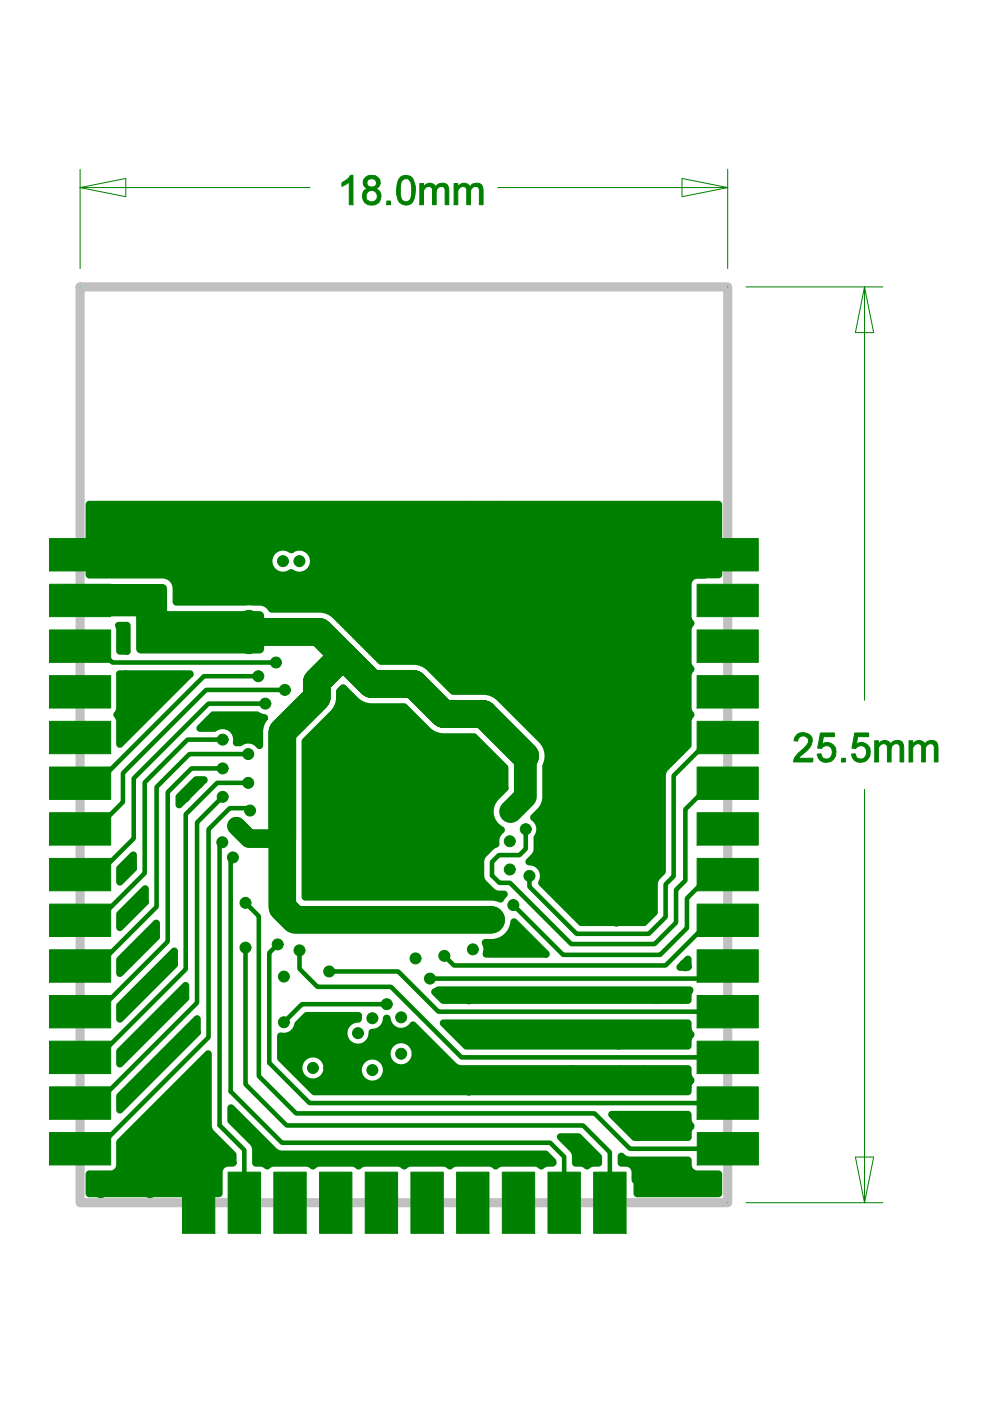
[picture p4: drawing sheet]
<svg xmlns="http://www.w3.org/2000/svg" width="210mm" height="297mm" viewBox="0 0 210 297" stroke-linecap="round" stroke-linejoin="round" font-family="sans-serif">
<defs><g id="words">
<g font-size="13" fill="#008000">
<text x="158.9" y="121.1" transform="rotate(-90 158.9 121.1)">J1x1</text>
<text x="21.6" y="140.4" transform="rotate(-90 21.6 140.4)">J7x1</text>
<text x="158.9" y="140.4" transform="rotate(-90 158.9 140.4)">J9x1</text>
<text x="158.9" y="159.8" transform="rotate(-90 158.9 159.8)">J15x1</text>
<text x="158.9" y="208.2" transform="rotate(-90 158.9 208.2)">J30x1</text>
<text x="158.9" y="237.3" transform="rotate(-90 158.9 237.3)">J36x1</text>
<text x="159" y="247" transform="rotate(-90 159 247)">J38x1</text>
<text x="38.7" y="259.7">J2</text>
<text x="48.4" y="259.7">J5</text>
<text x="67.7" y="259.7">J11</text>
<text x="77.4" y="259.7">J14</text>
<text x="96.8" y="259.7">J20</text>
<text x="116.2" y="259.7">J26</text>
<text x="125.9" y="259.7">J29</text>
</g>
</g></defs>
<path d="M17 60.8h137.3v194.2h-137.3z" fill="none" stroke="#c0c0c0" stroke-width="1.9"/>
<path d="M25.1 142.7v7.4l-.1 .7-.5 .7 .5 .8 .1 .6v4.9a.29 .29 0 0 0 .2 .2 .29 .29 0 0 0 .3 0l14.9-14.9a.29 .29 0 0 0 .1-.3 .29 .29 0 0 0-.3-.2zM28.1 181.1l-3 2.9v3a.29 .29 0 0 0 .2 .3 .29 .29 0 0 0 .3-.1l2.9-3 .1-2.9a.29 .29 0 0 0-.2-.3 .29 .29 0 0 0-.3 .1zM30.6 188.3l-5.5 5.4v2.9a.29 .29 0 0 0 .2 .3 .29 .29 0 0 0 .3-.1l5.4-5.4 .1-2.9a.29 .29 0 0 0-.2-.3 .29 .29 0 0 0-.3 .1zM25.2 203.3l-.1 3.1a.29 .29 0 0 0 .2 .2 .29 .29 0 0 0 .3 0l7.7-7.8 .1-3a.29 .29 0 0 0-.1-.3 .29 .29 0 0 0-.4 0zM36.8 201.5l-11.6 11.5-.1 3.1a.29 .29 0 0 0 .2 .2 .29 .29 0 0 0 .3 0l11.6-11.6v-3a.29 .29 0 0 0-.1-.3 .29 .29 0 0 0-.3 .1zM45 151.4l-2.8 2.8a.29 .29 0 0 0-.1 .3 .29 .29 0 0 0 .3 .2h3a2.78 2.78 0 0 1 3.3-.2 2.78 2.78 0 0 1 1.2 3l.2 .2a1.54 1.54 0 0 0 1.5-.3 2.84 2.84 0 0 1 3.3 .9l.4-.2 .1-3.9 .4-1 .5-1-.1-.3-.9-.2-.8-.4zM72.5 145.6l-.7 .8a6.3 6.3 0 0 1-1.4 4.7l-6 6.1 .1 33.1 .2 .2h39.5l2 .4 1-1.2-.3-.4a2.91 2.91 0 0 1-2.5-.6l-1.6-1.6a2.13 2.13 0 0 1-.6-1.5v-2.8a2.13 2.13 0 0 1 .6-1.6l1.7-1.6 .9-.6a2.95 2.95 0 0 1 1.1-2.9v-.3a4.1 4.1 0 0 1-1.1-6.6l1.9-2v-4.5l-6.6-6.7-6.6-.1-1.8-.3-1.5-1-5-5h-7l-1.2-.2-1.6-.8-3.1-3zM43.9 223.2l-18.7 18.8-.1 5a1.65 1.65 0 0 1-1.6 1.6l-4.7 .1-.2 .2 .1 4.3 .2 .2h27.5l.3-.3v-4.6a1.65 1.65 0 0 1 1.7-1.6h1l.2-.2 .1-2-4.7-4.6a2.13 2.13 0 0 1-.6-1.5v-15.2a.29 .29 0 0 0-.2-.2 .29 .29 0 0 0-.3 0zM37.8 168.8l-.1 1.8a.29 .29 0 0 0 .2 .3 .29 .29 0 0 0 .3-.1l5.3-5.3a.29 .29 0 0 0 0-.3 .29 .29 0 0 0-.2-.1h-1.9zM39.1 208.8l-13.9 13.9-.1 2.9a.29 .29 0 0 0 .2 .2 .29 .29 0 0 0 .3 0l14-14v-2.8a.29 .29 0 0 0-.1-.3 .29 .29 0 0 0-.4 .1zM25.2 232.2l-.1 3.1a.29 .29 0 0 0 .2 .3 .29 .29 0 0 0 .3-.1l16.4-16.4 .1-3.1a.29 .29 0 0 0-.2-.3 .29 .29 0 0 0-.3 .1zM24.9 132.5l.2 1.1 .1 4.6 .2 .1h1.7l.1-.3v-5.5l-.3-.2h-1.7zM18.7 106.8l-.1 15.1 .2 .2 15.7 .1a2.62 2.62 0 0 1 2.6 2.6v2.8l.3 .3h16.1a3.5 3.5 0 0 1 3.6 1l.5 .5h10.1l1.8 .4 1.4 .9 9.8 9.8h7l1.2 .1 1.6 .8 5.5 5.4h6.5l1.7 .4 1.5 1 8.9 8.9a4.7 4.7 0 0 1 .9 5.3v6.5l-.4 1.6a7 7 0 0 1-2.1 2.6l-.1 .3a2.98 2.98 0 0 1 .7 4.2v2.4a3 3 0 0 1-1.6 2.5 .29 .29 0 0 0-.1 .3 .29 .29 0 0 0 .3 .2 2.77 2.77 0 0 1 2.4 4.2l8.6 8.7 13.5-.1 2.3-2.3v-6a3 3 0 0 1 1.6-2.5l.1-20.5a2.13 2.13 0 0 1 .6-1.5l4.9-5v-5.1l.1-.6 .5-.8-.5-.7-.1-.7v-6.8l.1-.7 .5-.8-.5-.7-.1-.7v-6.8l.1-.7 .5-.7-.5-.8-.1-.7v-6.8a1.65 1.65 0 0 1 1.6-1.7l4.5-.1 .3-.1v-15l-.1-.3h-133.6zM58 117.2a2.83 2.83 0 0 1 3.7-.4 2.75 2.75 0 0 1 3.8 .3 2.75 2.75 0 0 1 0 3.7 2.75 2.75 0 0 1-3.8 .3 2.75 2.75 0 0 1-3.6-.2 2.75 2.75 0 0 1-.1-3.7zM102.7 199.7l-.1 .2a3.9 3.9 0 0 1 .3 2.5l.2 .2h12.7a.29 .29 0 0 0 .3-.2 .29 .29 0 0 0-.1-.3l-6.8-6.8a.29 .29 0 0 0-.3-.1 .29 .29 0 0 0-.2 .2 4.6 4.6 0 0 1-4.5 4.2h-1.3zM144 204.9a.29 .29 0 0 0-.1 .3 .29 .29 0 0 0 .3 .2l1.8-.1 .2-.2v-1.7a.29 .29 0 0 0-.2-.3 .29 .29 0 0 0-.3 .1zM92 210.1v.4l2 1.9h51.9l.3-.3v-1.3l.3-.7a.29 .29 0 0 0 0-.3 .29 .29 0 0 0-.2-.2h-53.4zM93.9 216.7l-.1 .4 5.1 5h47l.3-.3a2.35 2.35 0 0 1 .5-2.3l-.2-.6a3 3 0 0 1-.4-2.1l-.2-.2zM59.3 219.4l-.1 .3v4.7l7.4 7.3h79.3l.3-.3a2.35 2.35 0 0 1 .5-2.3l-.2-.5a3 3 0 0 1-.4-2.1l-.2-.2h-48a2.13 2.13 0 0 1-1.5-.6l-8.6-8.6-.3-.1a2.82 2.82 0 0 1-2.7 1.4 2.82 2.82 0 0 1-2.4-1.9l-.1-.6a.35 .35 0 0 0-.3-.3 .35 .35 0 0 0-.3 .3 2.9 2.9 0 0 1-3 2.8 2.77 2.77 0 0 1-2.6 3.1 2.77 2.77 0 0 1-2.9-2.8 2.77 2.77 0 0 1 3-2.8l.1-.9-.3-.3h-11l-2 2a2.97 2.97 0 0 1-3.7 2.4zM63.6 226.4a2.75 2.75 0 0 1 5.5 0 2.75 2.75 0 0 1-5.5 0zM76.2 226.9a2.75 2.75 0 0 1 5.5 0 2.75 2.75 0 0 1-5.5 0zM82.3 223.4a2.75 2.75 0 0 1 5.5 0 2.75 2.75 0 0 1-5.5 0zM48.7 234.7v3l4.6 4.6a2.13 2.13 0 0 1 .6 1.5v2.8l.3 .3a2.35 2.35 0 0 1 2.3 .6l.9-.5 .7-.1h6.8l.7 .1 .7 .5 .8-.5 .6-.1h6.9l.7 .1 .7 .5 .8-.5 .6-.1h6.9l.7 .1 .7 .5 .8-.5 .6-.1h6.9l.6 .1 .8 .5 .8-.5 .6-.1h6.9l.6 .1 .8 .5 .7-.5 .7-.1h6.9l.6 .1 .8 .5 .4-.3a3 3 0 0 1 2.1-.4l.2-.2-.1-.6-1.8-1.6h-55.8a2.13 2.13 0 0 1-1.5-.6l-9.1-9.1zM118.7 240.8l-.1 .4 2.5 2.5a2.96 2.96 0 0 1 .6 2.9l.3 .3a2.35 2.35 0 0 1 2.3 .6l.6-.3a3 3 0 0 1 2.1-.4l.2-.2-.1-1.5-4.3-4.3zM129.6 236.1l-.1 .4 4.9 4.9h11.5l.3-.3a2.36 2.36 0 0 1 .6-2.3l-.3-.5a3 3 0 0 1-.4-2.2l-.2-.1zM131.5 245l-.1 1.6 .3 .3a2.01 2.01 0 0 1 2.6 1.2l.1 2.1 .4 .7v2.2l.1 .2 17.4 .1 .3-.2v-4.3l-.1-.2-4.7-.1a1.65 1.65 0 0 1-1.6-1.6v-1l-.3-.3h-12.3a2.7 2.7 0 0 1-1.8-.8z" fill="#008000" stroke="#008000" stroke-width=".97"/>
<g fill="none" stroke="#008000" stroke-width=".21">
<path d="M17 39.8l9.7-2v3.9zM17 35.9v21.1M17 39.8h48.7M105.5 39.8h48.8M144.6 37.8l9.7 2-9.7 1.9zM154.3 35.9v21.1M17 60.8h.1M154.3 60.8h.1M158.2 60.8h29M183.3 60.8l1.9 9.7h-3.8zM183.3 60.8v87.7M20.2 107.9h.1"/>
<path d="M21.4 109h.1M21.4 106.7h.1M22.6 107.9h.1M25.8 112.7h.1M26.5 119.5h.1M26.9 113.9h.1M26.9 111.5h.1M27.6 118.3h.1M28.1 112.7h.1M28.8 119.5h.1M29.7 108.1h.1M30.9 109.3h.1"/>
<path d="M30.9 107h.1M32.1 108.1h.1M32.3 112.8h.1M33.5 114h.1M33.5 111.7h.1M34.2 118.5h.1M34.7 112.8h.1M35.4 119.7h.1M35.4 117.3h.1M36.6 118.5h.1M38.9 107.9h.1M39 113h.1"/>
<path d="M40 109h.1M40 106.7h.1M40.2 114.2h.1M40.2 111.9h.1M41.2 107.9h.1M41.3 118.6h.1M41.3 113h.1M42.5 119.8h.1M42.5 117.5h.1M43.6 118.6h.1M45.2 118.6h.1M45.8 113.4h.1"/>
<path d="M46.4 119.8h.1M46.4 117.4h.1M47 114.5h.1M47 112.2h.1M47 108.1h.1M47.6 118.6h.1M48.1 113.4h.1M48.2 109.3h.1M48.2 107h.1M49.4 108.1h.1M51.2 118.4h.1M52.4 119.5h.1"/>
<path d="M52.4 117.2h.1M53.5 118.4h.1M54.7 113.4h.1M55.8 114.6h.1M55.8 112.3h.1M57 113.4h.1M57.1 107.9h.1M58.3 109.1h.1M58.3 106.8h.1M59.4 107.9h.1M63 112.5h.1M63.6 107.8h.1"/>
<path d="M64.1 113.7h.1M64.1 111.4h.1M64.8 109h.1M64.8 106.7h.1M65.3 112.5h.1M65.9 107.8h.1M68.4 118.8h.1M69.6 120h.1M69.6 117.6h.1M70.7 112.4h.1M70.7 118.8h.1M71.8 113.6h.1"/>
<path d="M71.8 111.3h.1M73 112.4h.1M73.6 107.8h.1M74.3 119h.1M74.8 109h.1M74.8 106.7h.1M75.9 107.8h.1M77.9 118.5h.1M79 119.6h.1M79 117.3h.1M79.4 113.5h.1M80.2 118.5h.1"/>
<path d="M80.6 114.7h.1M80.6 112.4h.1M81.7 113.5h.1M81.8 107.9h.1M82.9 109.1h.1M82.9 106.8h.1M83.4 118.5h.1M84.1 107.9h.1M84.6 119.7h.1M84.6 117.4h.1M85.7 118.5h.1M86.5 113.6h.1"/>
<path d="M87.7 114.8h.1M87.7 112.5h.1M88.7 119.1h.1M88.8 113.6h.1M89.8 117.9h.1M90 107.9h.1M91 119.1h.1M91.2 109.1h.1M91.2 106.8h.1M92.4 107.9h.1M97.4 115.8h.1M97.9 107.5h.1"/>
<path d="M98.6 117h.1M98.6 114.6h.1M99.1 108.6h.1M99.1 106.3h.1M99.8 115.8h.1M100.3 107.5h.1M105.4 107.5h.1M105.5 115.7h.1M105.8 119.8h.1M106.5 108.6h.1M106.5 106.3h.1M106.6 116.8h.1"/>
<path d="M106.6 114.5h.1M107 118.6h.1M107.7 107.5h.1M107.8 115.7h.1M108.1 119.8h.1M110.5 115.9h.1M111.6 117.1h.1M111.6 114.7h.1M112.3 120h.1M112.8 115.9h.1M114.1 117.9h.1M115.3 119h.1"/>
<path d="M115.3 116.7h.1M116.5 117.9h.1M117.6 115h.1M118.5 118.5h.1M118.8 116.2h.1M118.8 113.9h.1M119.6 109.4h.1M119.7 119.6h.1M119.7 117.3h.1M120 115h.1M120.7 110.6h.1M120.7 108.3h.1"/>
<path d="M120.9 118.5h.1M121.9 109.4h.1M123.6 113.4h.1M123.9 118.3h.1M124.8 114.6h.1M124.8 112.3h.1M125 119.5h.1M125 117.2h.1M126 113.4h.1M126.2 118.3h.1M129.1 108.1h.1M129.4 119.9h.1"/>
<path d="M129.4 113.5h.1M130.2 109.3h.1M130.2 106.9h.1M130.6 114.6h.1M130.6 112.3h.1M131.4 108.1h.1M131.7 113.5h.1M131.8 118.1h.1M133 119.2h.1M133 116.9h.1M133.6 108.5h.1M134.2 118.1h.1"/>
<path d="M134.8 109.7h.1M134.8 107.3h.1M136 108.5h.1M136.4 113.9h.1M137.5 115h.1M137.5 112.7h.1M138.1 108h.1M138.7 113.9h.1M139.2 109.2h.1M139.2 106.8h.1M139.3 118.4h.1M140.4 108h.1"/>
<path d="M140.4 119.6h.1M140.4 117.3h.1M141.6 118.4h.1M143.3 113.7h.1M143.6 108.4h.1M143.9 118.6h.1M144.4 114.8h.1M144.4 112.5h.1M144.7 109.5h.1M144.7 107.2h.1M145 119.8h.1M145 117.5h.1"/>
<path d="M145.9 108.4h.1M149.5 108.9h.1M150.6 110.1h.1M150.6 107.7h.1M151.8 108.9h.1M27.1 137.4h.1M27.6 120.7h.1M37.2 126.9h.1M38.3 128.1h.1M38.3 125.8h.1M39.5 126.9h.1M42.4 127h.1"/>
<path d="M43.6 128.2h.1M43.6 125.9h.1M44.8 127h.1M72.6 124.5h.1M73.1 120.2h.1M73.2 132.2h.1M73.7 125.6h.1M73.7 123.3h.1M73.8 128h.1M74.3 121.4h.1M74.3 133.4h.1M74.3 131.1h.1"/>
<path d="M74.9 124.5h.1M75 129.2h.1M75 126.8h.1M75.4 120.2h.1M75.5 132.2h.1M76.1 128h.1M78.4 122h.1M78.7 130.8h.1M78.7 127h.1M79.5 123.1h.1M79.5 120.8h.1M79.9 131.9h.1"/>
<path d="M79.9 129.6h.1M79.9 128.2h.1M79.9 125.9h.1M80.7 122h.1M81 130.8h.1M81 127h.1M82.9 135.5h.1M82.9 131.2h.1M83.5 123.6h.1M84 136.6h.1M84 134.3h.1M84.1 132.3h.1"/>
<path d="M84.1 130h.1M84.7 124.7h.1M84.7 122.4h.1M85 127.8h.1M85.2 135.5h.1M85.2 131.2h.1M85.8 123.6h.1M86.2 128.9h.1M86.2 126.6h.1M87.2 136.7h.1M87.3 127.8h.1M87.4 131.1h.1"/>
<path d="M88.4 137.9h.1M88.4 135.5h.1M88.5 132.2h.1M88.5 129.9h.1M88.6 139.7h.1M88.8 123.7h.1M89.6 136.7h.1M89.7 131.1h.1M89.8 138.5h.1M89.8 120.2h.1M90 124.9h.1M90 122.5h.1"/>
<path d="M90.9 139.7h.1M91.2 123.7h.1M97.2 129.7h.1M97.5 134.5h.1M97.7 125h.1M98.4 130.8h.1M98.4 128.5h.1M98.6 135.7h.1M98.6 133.3h.1M98.9 126.1h.1M98.9 123.8h.1M99.5 129.7h.1"/>
<path d="M99.8 134.5h.1M100 125h.1M101.4 125.4h.1M101.4 137.2h.1M101.5 131.8h.1M102.5 126.6h.1M102.5 124.2h.1M102.6 138.4h.1M102.6 136.1h.1M102.7 132.9h.1M102.7 130.6h.1M103.7 125.4h.1"/>
<path d="M103.7 137.2h.1M103.8 131.8h.1M105 139.6h.1M105.2 135.1h.1M106.1 125h.1M106.2 138.5h.1M106.3 136.3h.1M106.3 133.9h.1M107 120.9h.1M107.1 130.4h.1M107.2 126.1h.1M107.2 123.8h.1"/>
<path d="M107.3 139.6h.1M107.5 135.1h.1M108.2 131.5h.1M108.2 129.2h.1M108.4 125h.1M108.6 137.6h.1M109.4 130.4h.1M109.7 138.8h.1M109.7 136.4h.1M109.9 133.9h.1M110.2 127h.1M110.9 137.6h.1"/>
<path d="M111 135.1h.1M111 132.8h.1M111.2 121.2h.1M111.4 128.2h.1M111.4 125.8h.1M112.2 133.9h.1M112.3 122.3h.1M112.5 127h.1M113.1 137.9h.1M113.2 131h.1M113.5 121.2h.1M114.3 139.1h.1"/>
<path d="M114.3 136.8h.1M114.3 132.2h.1M114.3 129.9h.1M115.1 126.9h.1M115.3 122.3h.1M115.3 134.3h.1M115.4 137.9h.1M115.5 131h.1M116.2 128h.1M116.2 125.7h.1M116.5 123.4h.1M116.5 121.1h.1"/>
<path d="M116.5 135.5h.1M116.5 133.2h.1M117.4 126.9h.1M117.6 122.3h.1M117.7 134.3h.1M118 130.8h.1M119.2 132h.1M119.2 129.7h.1M120.2 122.6h.1M120.3 130.8h.1M120.7 126.7h.1M121.4 123.8h.1"/>
<path d="M121.4 121.5h.1M121.9 127.8h.1M121.9 125.5h.1M122.5 122.6h.1M123.1 126.7h.1M123.9 122h.1M124.2 129.1h.1M125 123.2h.1M125 120.9h.1M125.4 130.2h.1M125.4 127.9h.1M126.2 122h.1"/>
<path d="M126.5 129.1h.1M127 125.8h.1M128.1 126.9h.1M128.1 124.6h.1M128.2 121.1h.1M129.3 125.8h.1M129.4 122.2h.1M130.5 121.1h.1M131.6 124.1h.1M132.8 125.2h.1M132.8 122.9h.1M133.9 124.1h.1"/>
<path d="M135.4 121.4h.1M136.6 122.5h.1M136.6 120.2h.1M137.7 121.4h.1M139.1 123.7h.1M140.3 124.8h.1M140.3 122.5h.1M141.5 123.7h.1M143.6 132h.1M143.9 123.4h.1M144.8 133.2h.1M144.8 130.9h.1"/>
<path d="M144.8 139.1h.1M145 124.6h.1M145 122.3h.1M26.6 144.6h.1M26.6 142.3h.1M27.8 143.4h.1M44 153h.1M45.2 154.2h.1M45.2 151.9h.1M46.3 153h.1M48.9 153.1h.1M50 154.3h.1"/>
<path d="M50 152h.1M51.2 153.1h.1M53.1 153.2h.1M54.3 154.3h.1M54.3 152h.1M55.4 153.2h.1M80.5 158.3h.1M89.8 140.9h.1M97.3 145.6h.1M98.4 146.7h.1M98.4 144.4h.1M99.6 145.6h.1"/>
<path d="M103.5 144.5h.1M104.7 145.7h.1M104.7 143.3h.1M105.9 144.5h.1M106.2 140.8h.1M107.8 142h.1M109 143.2h.1M109 140.9h.1M110.2 142h.1M119.2 159h.1M124.5 158.9h.1M126.9 146.5h.1"/>
<path d="M128 147.7h.1M128 145.4h.1M129.2 146.5h.1M133 151.9h.1M133.6 147.2h.1M134.1 153.1h.1M134.1 150.8h.1M134.7 148.4h.1M134.7 146h.1M134.7 159.6h.1M135.3 151.9h.1M135.9 147.2h.1"/>
<path d="M137.5 147.3h.1M138.6 148.4h.1M138.6 146.1h.1M138.7 151.5h.1M139.8 147.3h.1M139.9 152.7h.1M139.9 150.3h.1M141 151.5h.1M143.6 149.6h.1M143.6 140.3h.1M143.8 156.9h.1M144.7 150.8h.1"/>
<path d="M144.7 148.5h.1M144.8 141.5h.1M145 158.1h.1M145 155.7h.1M38 168.9h.1M39.2 170h.1M39.2 167.7h.1M40.3 168.9h.1M40.8 166h.1M41.9 167.2h.1M41.9 164.8h.1M43.1 166h.1"/>
<path d="M65.2 173.6h.1M67.7 162h.1M67.7 167.8h.1M67.7 179.4h.1M67.7 173.6h.1M68.9 163.1h.1M68.9 160.8h.1M68.9 168.9h.1M68.9 166.6h.1M68.9 178.2h.1M68.9 174.8h.1M68.9 172.4h.1"/>
<path d="M70 162h.1M70 167.8h.1M70 179.4h.1M70 173.6h.1M73.5 162h.1M73.5 179.4h.1M73.5 173.6h.1M73.5 167.8h.1M74.7 163.1h.1M74.7 160.8h.1M74.7 178.2h.1M74.7 174.8h.1"/>
<path d="M74.7 172.4h.1M74.7 168.9h.1M74.7 166.6h.1M75.8 162h.1M75.8 179.4h.1M75.8 173.6h.1M75.8 167.8h.1M79.3 162h.1M79.3 179.4h.1M79.3 167.8h.1M79.3 173.6h.1M80.5 163.1h.1"/>
<path d="M80.5 160.8h.1M80.5 178.2h.1M80.5 168.9h.1M80.5 166.6h.1M80.5 174.8h.1M80.5 172.4h.1M81.6 162h.1M81.6 179.4h.1M81.6 167.8h.1M81.6 173.6h.1M85.1 162h.1M85.1 173.6h.1"/>
<path d="M85.1 179.4h.1M85.1 167.8h.1M86.3 163.1h.1M86.3 160.8h.1M86.3 174.8h.1M86.3 172.4h.1M86.3 178.2h.1M86.3 168.9h.1M86.3 166.6h.1M87.5 162h.1M87.5 173.6h.1M87.5 179.4h.1"/>
<path d="M87.5 167.8h.1M90.9 162h.1M90.9 173.6h.1M90.9 179.4h.1M90.9 167.8h.1M92.1 163.1h.1M92.1 160.8h.1M92.1 174.8h.1M92.1 172.4h.1M92.1 178.2h.1M92.1 168.9h.1M92.1 166.6h.1"/>
<path d="M93.3 162h.1M93.3 173.6h.1M93.3 179.4h.1M93.3 167.8h.1M95.7 173.6h.1M114 177.5h.1M115.1 178.6h.1M115.1 176.3h.1M116.3 177.5h.1M118 160.1h.1M119.2 161.3h.1M120.3 160.1h.1"/>
<path d="M123.4 160h.1M124.5 161.2h.1M125.7 160h.1M133.6 160.8h.1M134.7 162h.1M135.9 160.8h.1M138.3 168.6h.1M138.3 174.2h.1M139.2 162.5h.1M139.5 169.7h.1M139.5 167.4h.1M139.5 175.3h.1"/>
<path d="M139.5 173h.1M139.5 179.1h.1M140.3 163.6h.1M140.3 161.3h.1M140.6 168.6h.1M140.6 174.2h.1M141.5 162.5h.1M183.3 167.4v87.6M26 193.5h.1M26 183.8h.1M27.2 194.7h.1M27.2 192.4h.1"/>
<path d="M27.2 185h.1M27.2 182.6h.1M28.3 193.5h.1M28.3 183.8h.1M30.4 198.7h.1M31.6 199.9h.1M31.6 197.6h.1M32.8 198.7h.1M67.7 185.2h.1M68.9 180.6h.1M68.9 186.4h.1M68.9 184.1h.1"/>
<path d="M70 185.2h.1M73.5 185.2h.1M74.7 180.6h.1M74.7 186.4h.1M74.7 184.1h.1M75.8 185.2h.1M79.3 185.2h.1M80.5 180.6h.1M80.5 186.4h.1M80.5 184.1h.1M80.5 188.9h.1M81.6 185.2h.1"/>
<path d="M85.1 185.2h.1M86.3 180.6h.1M86.3 186.4h.1M86.3 184.1h.1M87.5 185.2h.1M90.9 185.2h.1M92.1 186.4h.1M92.1 184.1h.1M92.1 180.6h.1M93.3 185.2h.1M114 182.3h.1M114.9 187.1h.1"/>
<path d="M115.1 183.4h.1M115.1 181.1h.1M116 188.2h.1M116 185.9h.1M116.3 182.3h.1M117.2 187.1h.1M118.3 189h.1M119.4 190.1h.1M119.4 187.8h.1M120.6 189h.1M122.2 190.4h.1M122.7 194.6h.1"/>
<path d="M123.4 191.6h.1M123.4 189.2h.1M123.9 195.7h.1M123.9 193.4h.1M124.5 190.4h.1M125 194.6h.1M125.9 187.6h.1M127 188.7h.1M127 186.4h.1M128.2 187.6h.1M129.5 195.2h.1M130.6 196.3h.1"/>
<path d="M130.6 194h.1M131.8 195.2h.1M138.2 184.5h.1M138.3 180.3h.1M139.4 185.6h.1M139.4 183.3h.1M139.5 181.5h.1M140.6 184.5h.1M140.7 180.3h.1M25.9 212.9h.1M26 203.1h.1M27.1 214h.1"/>
<path d="M27.1 211.7h.1M27.2 204.3h.1M27.2 202h.1M28.3 212.9h.1M28.3 203.1h.1M31.8 207h.1M32.9 208.1h.1M32.9 205.8h.1M34.1 207h.1M36.2 211.9h.1M37.4 213h.1M37.4 210.7h.1"/>
<path d="M38.5 211.9h.1M68.5 218.1h.1M69.6 219.2h.1M69.6 216.9h.1M70.8 218.1h.1M93.3 211.5h.1M94.5 212.6h.1M94.5 210.3h.1M95.6 211.5h.1M98.2 211.7h.1M99.4 212.8h.1M99.4 210.5h.1"/>
<path d="M100.5 211.7h.1M103.5 201.6h.1M104.6 202.7h.1M104.6 200.4h.1M105.8 201.6h.1M117.8 219.7h.1M118.1 211.5h.1M119.2 212.6h.1M119.2 210.3h.1M120.4 211.5h.1M120.5 217.9h.1M121.6 219h.1"/>
<path d="M121.6 216.7h.1M122.8 217.9h.1M125.3 219.9h.1M125.6 211.5h.1M126.8 212.6h.1M126.8 210.3h.1M127.5 218.1h.1M127.9 211.5h.1M128.6 219.2h.1M128.6 216.9h.1M129.8 218.1h.1M131.5 211.5h.1"/>
<path d="M132.7 212.7h.1M132.7 210.3h.1M133.8 211.5h.1M135.5 219.9h.1M136.5 217.8h.1M137.6 219h.1M137.6 216.6h.1M138 211.6h.1M138.8 217.8h.1M139.2 212.8h.1M139.2 210.4h.1M140.3 211.6h.1"/>
<path d="M140.5 219.5h.1M143.2 219.1h.1M143.3 211.6h.1M144.1 204.6h.1M144.4 217.9h.1M144.4 212.7h.1M144.4 210.4h.1M145.6 219.1h.1M145.6 211.6h.1M25.8 222.7h.1M25.9 232.4h.1M27 223.8h.1"/>
<path d="M27 221.5h.1M27.1 233.5h.1M27.1 231.2h.1M28.2 222.7h.1M28.2 232.4h.1M31.4 240h.1M32.6 236h.1M33.8 237.1h.1M33.8 234.8h.1M34.9 236h.1M36.9 239.9h.1M41.2 231.2h.1"/>
<path d="M42.4 232.3h.1M42.4 230h.1M43.6 231.2h.1M53.9 239.9h.1M64.9 222.1h.1M66.1 223.3h.1M66.1 220.9h.1M66.1 230.6h.1M67.2 222.1h.1M67.3 231.7h.1M67.3 229.4h.1M68.5 230.6h.1"/>
<path d="M73.7 225.6h.1M74.8 226.7h.1M74.8 224.4h.1M75 230.3h.1M76 225.6h.1M76.1 231.5h.1M76.1 229.1h.1M77.3 230.3h.1M89.2 222.9h.1M90.4 224.1h.1M90.4 221.8h.1M91.5 222.9h.1"/>
<path d="M98.2 231h.1M99.4 232.2h.1M99.4 229.8h.1M100.5 231h.1M116.6 220.8h.1M117.1 230.4h.1M117.8 222h.1M118.2 231.6h.1M118.2 229.2h.1M119 220.8h.1M119.4 230.4h.1M120.2 227.1h.1"/>
<path d="M121.4 228.2h.1M121.4 225.9h.1M122.4 230.7h.1M122.5 227.1h.1M123.6 231.8h.1M123.6 229.5h.1M124.2 221h.1M124.7 230.7h.1M125.1 227.4h.1M125.3 222.2h.1M126.2 228.5h.1M126.2 226.2h.1"/>
<path d="M126.5 221h.1M127.4 227.4h.1M127.5 230.6h.1M128.7 231.8h.1M128.7 229.4h.1M129.9 230.6h.1M129.9 221.2h.1M130.1 227.2h.1M130.9 237.2h.1M131.1 222.4h.1M131.1 220.1h.1M131.3 228.4h.1"/>
<path d="M131.3 226h.1M132.1 238.4h.1M132.1 236.1h.1M132.3 221.2h.1M132.4 227.2h.1M132.8 230.4h.1M133.3 237.2h.1M133.9 231.5h.1M133.9 229.2h.1M134.4 221.1h.1M135 239.3h.1M135.1 230.4h.1"/>
<path d="M135.4 227.2h.1M135.5 222.2h.1M136.1 237.1h.1M136.6 228.4h.1M136.6 226h.1M136.7 221.1h.1M137.3 238.3h.1M137.3 235.9h.1M137.7 227.2h.1M138 230.7h.1M138.4 237.1h.1M139.1 231.9h.1"/>
<path d="M139.1 229.5h.1M139.3 220.7h.1M139.9 239.3h.1M140.3 230.7h.1M140.5 221.9h.1M141.1 238.2h.1M141.1 228h.1M141.6 220.7h.1M142.2 239.3h.1M142.3 229.1h.1M142.3 226.8h.1M143.5 228h.1"/>
<path d="M144.1 230.6h.1M144.1 239.3h.1M144.4 220.3h.1M20.2 252.8h.1M21.4 251.6h.1M22.5 252.8h.1M25.9 242h.1M27.1 243.1h.1M27.1 240.8h.1M28.2 245.4h.1M28.2 242h.1M29.3 246.6h.1"/>
<path d="M29.3 244.2h.1M30.3 241.1h.1M30.5 245.4h.1M30.6 252.8h.1M31.4 242.3h.1M31.8 251.6h.1M32.6 241.1h.1M32.9 252.8h.1M34.2 245.4h.1M35.4 244.3h.1M35.7 241.1h.1M36.5 245.4h.1"/>
<path d="M36.9 242.2h.1M38 241.1h.1M41.3 245.2h.1M42.4 241.2h.1M43.6 242.3h.1M43.6 240h.1M44.7 241.2h.1M45.9 245.4h.1M47.1 244.3h.1M48.3 245.4h.1M52.7 241.1h.1M53.9 242.3h.1"/>
<path d="M55 241.1h.1M55.5 245.5h.1M56.6 244.3h.1M57.8 245.5h.1M64.9 245.6h.1M66.1 244.4h.1M67.2 245.6h.1M75 245.6h.1M76.1 244.5h.1M77.3 245.6h.1M84.5 245.6h.1M85.6 244.5h.1"/>
<path d="M86.8 245.6h.1M94.2 245.6h.1M95.3 244.4h.1M96.5 245.6h.1M103.8 245.6h.1M104.9 244.4h.1M106.1 245.6h.1M114.6 244.9h.1M122.7 245.1h.1M123.9 243.9h.1M125 245.1h.1M133.8 240.5h.1"/>
<path d="M135 241.6h.1M136 245.7h.1M136.1 240.5h.1M137.1 246.9h.1M137.5 253.3h.1M137.5 251h.1M138.6 252.1h.1M141.1 240.5h.1M142.1 246.9h.1M143.3 248.1h.1M143.3 245.7h.1M143.8 252h.1"/>
<path d="M144.5 246.9h.1M145 253.1h.1M145 250.8h.1M146.1 252h.1M149.8 251.9h.1M151 253.1h.1M152.2 251.9h.1M154.3 255h.1M158.2 255h29M181.4 245.3h3.8l-1.9 9.7z"/>
</g>
<path d="M14.4 124.8h20.1v4.8a.97 .97 0 0 0 .9 .9h19.6v7.1h-25.2v-6.9a.97 .97 0 0 0-.9-1h-14.5z" fill="#008000" stroke="#008000" stroke-width="1.9"/>
<g fill="none" stroke="#008000" stroke-width=".97">
<path d="M17 137h3.3l3.5 3.5h34.7M47.2 156.8h-7.4l-9.1 9.1v19.2l-10 10h-3.7M52.6 159.9h-12.4l-7 7v25.4l-12.5 12.5h-3.7M54.8 143.4h-11.6l-22.7 22.7h-3.5M56.3 149.2h-12.1l-15.8 15.8v12.8l-7.7 7.6h-3.7M60.4 146.3h-16.7l-17.6 17.6v6.1l-5.7 5.7h-3.4M154.3 156.4h-3.4l-8.1 8.1v21.3l-1.7 1.7v6.9l-3.5 3.6h-15.4l-9.9-10v-2.3M47.1 178.6l-.5 .6v59.4l5.2 5.2v11.2M47.2 168.9l-5.4 5.5v38.2l-21.3 21.3h-3.5M47.2 162.9h-6.6l-5 5.1v31.6l-14.9 14.9h-3.7M52.6 166h-6.6l-6.6 6.6v32.9l-18.7 18.7h-3.7M53 171.9l-.5-.6h-3.8l-4.5 4.5v44.1l-23.6 23.7h-3.6"/>
<path d="M154.3 166.1h-3.4l-5.6 5.5v15.1l-2 2v6.9l-4.5 4.6h-17.7l-13-13h-2.2l-1.6-1.6v-2.8l1.5-1.5h4.3l1.4-1.3v-4.2M49.4 181.8l-.5 .5v49.1l10.9 10.9h56.8l3 2.9v9.8M52.1 191.4l2.8 2.8v34l7.9 7.9h63.3l7.5 7.5h20.7M154.3 195.1h-3.6l-9.6 9.6h-44.9l-2-2M154.3 185.4h-3.6l-5.1 5.1v6.3l-5.6 5.6h-20.6l-10.6-10.5M52.1 200.9v29l8.7 8.7h62.8l5.7 5.7v10.7M58.9 200.2l-1.8 1.8v23.3l8.5 8.6h88.7M63.5 201.5v3.9l3.8 3.8h15.6l15 15h56.4M69.8 206h14.6l8.6 8.5h61.3M82 212.9h-18l-3.8 3.8M154.3 204.8l-2.7 2.7h-60.4"/>
</g>
<path d="M55 134h12.7l5 5M72.7 139l6.1 6h8.9l6.4 6.4h8.4l8.9 8.9M72.7 139l-5.5 5.6v3.3l-7.3 7.3v37.2l2.6 2.6h41.7" fill="none" stroke="#008000" stroke-width="5.8"/>
<path d="M50.1 175.1l2.7 2.7h7.1" fill="none" stroke="#008000" stroke-width="3.9"/>
<path d="M111.4 160.3v8.6l-3.1 3.2" fill="none" stroke="#008000" stroke-width="4.8"/>
<g fill="#008000" stroke="#008000" stroke-width=".21">
<path d="M10.5 143.3h13v6.8h-13z"/>
<path d="M147.8 143.3h13v6.8h-13z"/>
<path d="M10.5 152.9h13v6.9h-13z"/>
<path d="M10.5 162.6h13v6.9h-13z"/>
<path d="M87.1 248.5h6.9v13h-6.9z"/>
<path d="M147.8 162.6h13v6.9h-13z"/>
<path d="M10.5 172.3h13v6.9h-13z"/>
<path d="M147.8 172.3h13v6.9h-13z"/>
<path d="M10.5 182h13v6.9h-13z"/>
<path d="M106.5 248.5h6.9v13h-6.9z"/>
<path d="M147.8 182h13v6.9h-13z"/>
<path d="M10.5 191.7h13v6.9h-13z"/>
<path d="M147.8 191.7h13v6.9h-13z"/>
<path d="M10.5 201.4h13v6.8h-13z"/>
<path d="M10.5 114.2h13v6.9h-13z"/>
<path d="M10.5 211.1h13v6.8h-13z"/>
<path d="M147.8 211.1h13v6.8h-13z"/>
<path d="M10.5 220.8h13v6.8h-13z"/>
<path d="M147.8 220.8h13v6.8h-13z"/>
<path d="M10.5 230.4h13v6.9h-13z"/>
<path d="M10.5 240.1h13v6.9h-13z"/>
<path d="M10.5 123.9h13v6.8h-13z"/>
<path d="M147.8 123.9h13v6.8h-13z"/>
<path d="M58.1 248.5h6.8v13h-6.8z"/>
<path d="M65.2 158.3h30.5v30.6h-30.5z"/>
<path d="M72.5 38.7a3.5 3.5 0 0 0 1.8-1.5h.5v6.2h-.7v-4.8l-1.6 .9zM77.5 37.6a1.83 1.83 0 0 1 2-.4 1.83 1.83 0 0 1 1.1 1.6 1.43 1.43 0 0 1-.9 1.2 1.8 1.8 0 0 1 1 2.1 1.8 1.8 0 0 1-1.9 1.4 1.9 1.9 0 0 1-1.8-1.2 1.9 1.9 0 0 1 .4-2.1l.5-.2a1.41 1.41 0 0 1-.4-2.4zM78 38.1a.97 .97 0 0 0 .2 1.3 .97 .97 0 0 0 1.3 0 .97 .97 0 0 0 .1-1.3 1.3 1.3 0 0 0-1.6 0zM77.6 41.6a1.22 1.22 0 0 0 2.4 0 1.22 1.22 0 0 0-2.4 0zM82 42.6h.8v.8h-.8zM85 37.5a1.89 1.89 0 0 1 2.9 1.4 5 5 0 0 1-.7 4.2 1.86 1.86 0 0 1-2.9-1.3 5.1 5.1 0 0 1 .7-4.3zM85.2 38.3a6.1 6.1 0 0 0 0 4.1 1.11 1.11 0 0 0 1.3 .3 1.11 1.11 0 0 0 .7-1.1l.1-1.9a2.02 2.02 0 0 0-.7-1.7h-1zM89 38.9h.8v.7a1.44 1.44 0 0 1 1.3-.8 1.44 1.44 0 0 1 1.3 .9 1.63 1.63 0 0 1 2.4-.5l.4 1.1v3.1h-.8v-2.8a.88 .88 0 0 0-.5-1.1 .88 .88 0 0 0-1.1 .4l-.2 .3-.1 .6v2.6h-.8v-2.9a.8 .8 0 0 0-.8-1 1.24 1.24 0 0 0-1.1 1.6v2.3h-.8zM96.3 38.9h.8v.7a1.44 1.44 0 0 1 1.3-.8 1.44 1.44 0 0 1 1.3 .9 1.63 1.63 0 0 1 2.4-.5l.3 1.1v3.1h-.8v-2.8a.88 .88 0 0 0-.4-1.1 .88 .88 0 0 0-1.1 .4l-.3 .3-.1 .6v2.6h-.7v-2.9a.8 .8 0 0 0-.8-1 1.24 1.24 0 0 0-1.1 1.6v2.3h-.8z"/>
<path d="M168.9 155.8a2.22 2.22 0 0 1 3.2 .6 3.2 3.2 0 0 1-1.6 3.2l-1.2 1.2h3v.7h-4a3 3 0 0 1 1.5-2.3 2.73 2.73 0 0 0 1.6-2.6 1.21 1.21 0 0 0-1.3-.6 1.21 1.21 0 0 0-1 1.1h-.8l.2-.7zM174 155.4h2.9v.8h-2.3l-.3 1.6a1.82 1.82 0 0 1 2-.2 1.82 1.82 0 0 1 1 1.8 2.03 2.03 0 0 1-1.4 2.2 2.03 2.03 0 0 1-2.5-1l-.1-.7 .8-.1a1.23 1.23 0 0 0 1.3 1.1 1.23 1.23 0 0 0 1.1-1.4 1.25 1.25 0 0 0-.9-1.4 1.25 1.25 0 0 0-1.5 .6l-.7-.1zM178.5 160.8h.7v.7h-.7zM181.2 155.4h3v.8h-2.4l-.2 1.6a1.82 1.82 0 0 1 2-.2 1.82 1.82 0 0 1 .9 1.8 2.03 2.03 0 0 1-1.4 2.2 2.03 2.03 0 0 1-2.4-1l-.2-.7 .8-.1a1.23 1.23 0 0 0 1.4 1.1 1.23 1.23 0 0 0 1-1.4 1.25 1.25 0 0 0-.8-1.4 1.25 1.25 0 0 0-1.5 .6l-.8-.1zM185.5 157.1h.7v.6a1.44 1.44 0 0 1 1.4-.7 1.44 1.44 0 0 1 1.2 .8 1.63 1.63 0 0 1 2.5-.5l.3 1.1v3.1h-.8v-2.7a.88 .88 0 0 0-.4-1.1 .88 .88 0 0 0-1.1 .3l-.3 .3-.1 .7v2.5h-.7v-2.8a.8 .8 0 0 0-.8-1 1.24 1.24 0 0 0-1.2 1.5v2.3h-.7zM192.7 157.1h.8v.6a1.44 1.44 0 0 1 1.3-.7 1.44 1.44 0 0 1 1.3 .8 1.63 1.63 0 0 1 2.4-.5l.4 1.1v3.1h-.8v-2.7a.88 .88 0 0 0-.4-1.1 .88 .88 0 0 0-1.2 .3l-.2 .3-.1 .7v2.5h-.8v-2.8a.8 .8 0 0 0-.8-1 1.24 1.24 0 0 0-1.1 1.5v2.3h-.8z"/>
<circle cx="21.4" cy="252.8" r="1.16"/>
<circle cx="41.3" cy="246.4" r="1.16"/>
<circle cx="53.9" cy="241.1" r="1.16"/>
<circle cx="31.4" cy="241.1" r="1.16"/>
<circle cx="31.8" cy="252.8" r="1.16"/>
<circle cx="27.1" cy="242" r="1.16"/>
<circle cx="35.4" cy="245.4" r="1.16"/>
<circle cx="47.1" cy="245.4" r="1.16"/>
<circle cx="56.6" cy="245.5" r="1.16"/>
<circle cx="29.3" cy="245.4" r="1.16"/>
<circle cx="33.8" cy="236" r="1.16"/>
<circle cx="43.6" cy="241.2" r="1.16"/>
<circle cx="36.9" cy="241.1" r="1.16"/>
<circle cx="76.1" cy="245.6" r="1.16"/>
<circle cx="85.6" cy="245.6" r="1.16"/>
<circle cx="95.3" cy="245.6" r="1.16"/>
<circle cx="66.1" cy="245.6" r="1.16"/>
<circle cx="137.5" cy="252.1" r="1.16"/>
<circle cx="132.1" cy="237.2" r="1.16"/>
<circle cx="137.3" cy="237.1" r="1.16"/>
<circle cx="123.9" cy="245.1" r="1.16"/>
<circle cx="141.1" cy="239.3" r="1.16"/>
<circle cx="104.9" cy="245.6" r="1.16"/>
<circle cx="114.6" cy="246.1" r="1.16"/>
<circle cx="136" cy="246.9" r="1.16"/>
<circle cx="135" cy="240.5" r="1.16"/>
<circle cx="151" cy="251.9" r="1.16"/>
<circle cx="145" cy="252" r="1.16"/>
<circle cx="143.3" cy="246.9" r="1.16"/>
<circle cx="145.3" cy="239.3" r="1.16"/>
<circle cx="27" cy="222.7" r="1.16"/>
<circle cx="27.1" cy="232.4" r="1.16"/>
<circle cx="60.2" cy="207.1" r="1.16"/>
<circle cx="27.2" cy="203.1" r="1.16"/>
<circle cx="58.9" cy="200.2" r="1.16"/>
<circle cx="52.1" cy="200.9" r="1.16"/>
<circle cx="31.6" cy="198.7" r="1.16"/>
<circle cx="32.9" cy="207" r="1.16"/>
<circle cx="37.4" cy="211.9" r="1.16"/>
<circle cx="42.4" cy="231.2" r="1.16"/>
<circle cx="60.2" cy="216.7" r="1.16"/>
<circle cx="63.5" cy="201.5" r="1.16"/>
<circle cx="27.1" cy="212.9" r="1.16"/>
<circle cx="94.5" cy="211.5" r="1.16"/>
<circle cx="66.1" cy="222.1" r="1.16"/>
<circle cx="99.4" cy="211.7" r="1.16"/>
<circle cx="67.3" cy="230.6" r="1.16"/>
<circle cx="90.4" cy="222.9" r="1.16"/>
<circle cx="99.4" cy="231" r="1.16"/>
<circle cx="79" cy="226.9" r="1.16"/>
<circle cx="69.6" cy="218.1" r="1.16"/>
<circle cx="88.1" cy="203.2" r="1.16"/>
<circle cx="94.2" cy="202.7" r="1.16"/>
<circle cx="100.3" cy="201.3" r="1.16"/>
<circle cx="76.1" cy="230.3" r="1.16"/>
<circle cx="91.2" cy="207.5" r="1.16"/>
<circle cx="82" cy="212.9" r="1.16"/>
<circle cx="79" cy="215.9" r="1.16"/>
<circle cx="85.1" cy="215.7" r="1.16"/>
<circle cx="75.9" cy="219" r="1.16"/>
<circle cx="66.4" cy="226.4" r="1.16"/>
<circle cx="69.8" cy="206" r="1.16"/>
<circle cx="74.8" cy="225.6" r="1.16"/>
<circle cx="85.1" cy="223.4" r="1.16"/>
<circle cx="137.6" cy="217.8" r="1.16"/>
<circle cx="128.6" cy="218.1" r="1.16"/>
<circle cx="121.6" cy="217.9" r="1.16"/>
<circle cx="121.4" cy="227.1" r="1.16"/>
<circle cx="136.6" cy="227.2" r="1.16"/>
<circle cx="131.3" cy="227.2" r="1.16"/>
<circle cx="126.2" cy="227.4" r="1.16"/>
<circle cx="130.6" cy="195.2" r="1.16"/>
<circle cx="132.7" cy="211.5" r="1.16"/>
<circle cx="126.8" cy="211.5" r="1.16"/>
<circle cx="125.3" cy="221" r="1.16"/>
<circle cx="117.8" cy="220.8" r="1.16"/>
<circle cx="139.2" cy="211.6" r="1.16"/>
<circle cx="118.2" cy="230.4" r="1.16"/>
<circle cx="140.5" cy="220.7" r="1.16"/>
<circle cx="133.9" cy="230.4" r="1.16"/>
<circle cx="123.9" cy="194.6" r="1.16"/>
<circle cx="119.2" cy="211.5" r="1.16"/>
<circle cx="131.1" cy="221.2" r="1.16"/>
<circle cx="104.2" cy="195" r="1.94"/>
<circle cx="139.1" cy="230.7" r="1.16"/>
<circle cx="104.6" cy="201.6" r="1.16"/>
<circle cx="142.3" cy="228" r="1.16"/>
<circle cx="135.5" cy="221.1" r="1.16"/>
<circle cx="123.6" cy="230.7" r="1.16"/>
<circle cx="128.7" cy="230.6" r="1.16"/>
<circle cx="145.2" cy="204.6" r="1.16"/>
<circle cx="144.4" cy="211.6" r="1.16"/>
<circle cx="145.3" cy="230.6" r="1.16"/>
<circle cx="144.4" cy="219.1" r="1.16"/>
<circle cx="41.9" cy="166" r="1.16"/>
<circle cx="39.2" cy="168.9" r="1.16"/>
<circle cx="47.2" cy="168.9" r="1.16"/>
<circle cx="52.6" cy="166" r="1.16"/>
<circle cx="53" cy="171.9" r="1.16"/>
<circle cx="47.2" cy="156.8" r="1.16"/>
<circle cx="52.6" cy="159.9" r="1.16"/>
<circle cx="52.1" cy="191.4" r="1.16"/>
<circle cx="49.4" cy="181.8" r="1.16"/>
<circle cx="47.1" cy="178.6" r="1.16"/>
<circle cx="47.2" cy="162.9" r="1.16"/>
<circle cx="27.2" cy="183.8" r="1.16"/>
<circle cx="27.2" cy="193.5" r="1.16"/>
<circle cx="50.1" cy="175.1" r="1.45"/>
<circle cx="92.1" cy="162" r="1.16"/>
<circle cx="86.3" cy="162" r="1.16"/>
<circle cx="74.7" cy="162" r="1.16"/>
<circle cx="68.9" cy="162" r="1.16"/>
<circle cx="80.5" cy="162" r="1.16"/>
<circle cx="92.1" cy="185.2" r="1.16"/>
<circle cx="86.3" cy="185.2" r="1.16"/>
<circle cx="80.5" cy="185.2" r="1.16"/>
<circle cx="74.7" cy="185.2" r="1.16"/>
<circle cx="68.9" cy="185.2" r="1.16"/>
<circle cx="92.1" cy="167.8" r="1.16"/>
<circle cx="80.5" cy="179.4" r="1.16"/>
<circle cx="86.3" cy="179.4" r="1.16"/>
<circle cx="80.5" cy="173.6" r="1.16"/>
<circle cx="68.9" cy="179.4" r="1.16"/>
<circle cx="92.1" cy="173.6" r="1.16"/>
<circle cx="86.3" cy="173.6" r="1.16"/>
<circle cx="68.9" cy="173.6" r="1.16"/>
<circle cx="74.7" cy="173.6" r="1.16"/>
<circle cx="74.7" cy="167.8" r="1.16"/>
<circle cx="68.9" cy="167.8" r="1.16"/>
<circle cx="92.1" cy="179.4" r="1.16"/>
<circle cx="80.5" cy="167.8" r="1.16"/>
<circle cx="86.3" cy="167.8" r="1.16"/>
<circle cx="74.7" cy="179.4" r="1.16"/>
<circle cx="123.4" cy="190.4" r="1.16"/>
<circle cx="134.7" cy="160.8" r="1.16"/>
<circle cx="139.4" cy="184.5" r="1.16"/>
<circle cx="111.4" cy="160.4" r="1.45"/>
<circle cx="124.5" cy="160" r="1.16"/>
<circle cx="108.3" cy="172.1" r="1.45"/>
<circle cx="139.5" cy="168.6" r="1.16"/>
<circle cx="140.3" cy="162.5" r="1.16"/>
<circle cx="119.2" cy="160.1" r="1.16"/>
<circle cx="127" cy="187.6" r="1.16"/>
<circle cx="139.5" cy="180.3" r="1.16"/>
<circle cx="119.4" cy="189" r="1.16"/>
<circle cx="108.8" cy="191.9" r="1.16"/>
<circle cx="112.3" cy="185.7" r="1.16"/>
<circle cx="108.1" cy="178.4" r="1.16"/>
<circle cx="111.5" cy="175.8" r="1.16"/>
<circle cx="108.1" cy="184.3" r="1.16"/>
<circle cx="139.5" cy="174.2" r="1.16"/>
<circle cx="115.1" cy="177.5" r="1.16"/>
<circle cx="115.1" cy="182.3" r="1.16"/>
<circle cx="116" cy="187.1" r="1.16"/>
<circle cx="145" cy="156.9" r="1.16"/>
<circle cx="26" cy="137.4" r="1.16"/>
<circle cx="26.6" cy="143.4" r="1.16"/>
<circle cx="43.6" cy="127" r="1.16"/>
<circle cx="52.4" cy="118.4" r="1.16"/>
<circle cx="50" cy="153.1" r="1.16"/>
<circle cx="45.2" cy="153" r="1.16"/>
<circle cx="58.5" cy="140.5" r="1.16"/>
<circle cx="38.3" cy="126.9" r="1.16"/>
<circle cx="35.4" cy="118.5" r="1.16"/>
<circle cx="27.6" cy="119.5" r="1.16"/>
<circle cx="60" cy="119" r="1.16"/>
<circle cx="42.5" cy="118.6" r="1.16"/>
<circle cx="52.8" cy="131.3" r="1.94"/>
<circle cx="63.5" cy="119" r="1.16"/>
<circle cx="54.3" cy="153.2" r="1.16"/>
<circle cx="46.4" cy="118.6" r="1.16"/>
<circle cx="52.8" cy="136.7" r="1.94"/>
<circle cx="54.8" cy="143.4" r="1.16"/>
<circle cx="60.4" cy="146.3" r="1.16"/>
<circle cx="56.3" cy="149.2" r="1.16"/>
<circle cx="84.1" cy="131.2" r="1.16"/>
<circle cx="98.4" cy="145.6" r="1.16"/>
<circle cx="102.5" cy="125.4" r="1.16"/>
<circle cx="102.7" cy="131.8" r="1.16"/>
<circle cx="98.6" cy="134.5" r="1.16"/>
<circle cx="102.6" cy="137.2" r="1.16"/>
<circle cx="88.5" cy="131.1" r="1.16"/>
<circle cx="98.4" cy="129.7" r="1.16"/>
<circle cx="98.9" cy="125" r="1.16"/>
<circle cx="102.5" cy="151.4" r="1.94"/>
<circle cx="88.4" cy="136.7" r="1.16"/>
<circle cx="89.8" cy="139.7" r="1.16"/>
<circle cx="84.7" cy="123.6" r="1.16"/>
<circle cx="69.6" cy="118.8" r="1.16"/>
<circle cx="86.2" cy="127.8" r="1.16"/>
<circle cx="79.5" cy="122" r="1.16"/>
<circle cx="79.9" cy="127" r="1.16"/>
<circle cx="90" cy="123.7" r="1.16"/>
<circle cx="74.3" cy="132.2" r="1.16"/>
<circle cx="79.9" cy="130.8" r="1.16"/>
<circle cx="87.7" cy="145" r="1.94"/>
<circle cx="89.8" cy="119.1" r="1.16"/>
<circle cx="84.6" cy="118.5" r="1.16"/>
<circle cx="75" cy="128" r="1.16"/>
<circle cx="73.7" cy="124.5" r="1.16"/>
<circle cx="74.3" cy="120.2" r="1.16"/>
<circle cx="79" cy="118.5" r="1.16"/>
<circle cx="84" cy="135.5" r="1.16"/>
<circle cx="119.2" cy="130.8" r="1.16"/>
<circle cx="109" cy="142" r="1.16"/>
<circle cx="116.2" cy="126.9" r="1.16"/>
<circle cx="128" cy="146.5" r="1.16"/>
<circle cx="116.5" cy="134.3" r="1.16"/>
<circle cx="114.3" cy="137.9" r="1.16"/>
<circle cx="109.7" cy="137.6" r="1.16"/>
<circle cx="111" cy="133.9" r="1.16"/>
<circle cx="121.4" cy="122.6" r="1.16"/>
<circle cx="115.3" cy="117.9" r="1.16"/>
<circle cx="116.5" cy="122.3" r="1.16"/>
<circle cx="108.2" cy="130.4" r="1.16"/>
<circle cx="106.3" cy="135.1" r="1.16"/>
<circle cx="106.2" cy="139.6" r="1.16"/>
<circle cx="104.7" cy="144.5" r="1.16"/>
<circle cx="107.2" cy="125" r="1.16"/>
<circle cx="107" cy="119.8" r="1.16"/>
<circle cx="125" cy="122" r="1.16"/>
<circle cx="121.9" cy="126.7" r="1.16"/>
<circle cx="134.7" cy="147.2" r="1.16"/>
<circle cx="133" cy="118.1" r="1.16"/>
<circle cx="128.1" cy="125.8" r="1.16"/>
<circle cx="112.3" cy="121.2" r="1.16"/>
<circle cx="111.4" cy="127" r="1.16"/>
<circle cx="129.4" cy="121.1" r="1.16"/>
<circle cx="132.8" cy="124.1" r="1.16"/>
<circle cx="138.6" cy="147.3" r="1.16"/>
<circle cx="125.4" cy="129.1" r="1.16"/>
<circle cx="140.3" cy="123.7" r="1.16"/>
<circle cx="134.1" cy="151.9" r="1.16"/>
<circle cx="114.3" cy="131" r="1.16"/>
<circle cx="140.4" cy="118.4" r="1.16"/>
<circle cx="125" cy="118.3" r="1.16"/>
<circle cx="119.7" cy="118.5" r="1.16"/>
<circle cx="139.9" cy="151.5" r="1.16"/>
<circle cx="136.6" cy="121.4" r="1.16"/>
<circle cx="145" cy="118.6" r="1.16"/>
<circle cx="144.8" cy="140.3" r="1.16"/>
<circle cx="144.7" cy="149.6" r="1.16"/>
<circle cx="145" cy="123.4" r="1.16"/>
<circle cx="144.8" cy="132" r="1.16"/>
<circle cx="21.4" cy="107.9" r="1.16"/>
<circle cx="26.9" cy="112.7" r="1.16"/>
<circle cx="47" cy="113.4" r="1.16"/>
<circle cx="33.5" cy="112.8" r="1.16"/>
<circle cx="40.2" cy="113" r="1.16"/>
<circle cx="55.8" cy="113.4" r="1.16"/>
<circle cx="30.9" cy="108.1" r="1.16"/>
<circle cx="40" cy="107.9" r="1.16"/>
<circle cx="48.2" cy="108.1" r="1.16"/>
<circle cx="58.3" cy="107.9" r="1.16"/>
<circle cx="64.8" cy="107.8" r="1.16"/>
<circle cx="64.1" cy="112.5" r="1.16"/>
<circle cx="74.8" cy="107.8" r="1.16"/>
<circle cx="82.9" cy="107.9" r="1.16"/>
<circle cx="91.2" cy="107.9" r="1.16"/>
<circle cx="99.1" cy="107.5" r="1.16"/>
<circle cx="98.6" cy="115.8" r="1.16"/>
<circle cx="71.8" cy="112.4" r="1.16"/>
<circle cx="80.6" cy="113.5" r="1.16"/>
<circle cx="87.7" cy="113.6" r="1.16"/>
<circle cx="139.2" cy="108" r="1.16"/>
<circle cx="106.6" cy="115.7" r="1.16"/>
<circle cx="137.5" cy="113.9" r="1.16"/>
<circle cx="111.6" cy="115.9" r="1.16"/>
<circle cx="106.5" cy="107.5" r="1.16"/>
<circle cx="118.8" cy="115" r="1.16"/>
<circle cx="120.7" cy="109.4" r="1.16"/>
<circle cx="134.8" cy="108.5" r="1.16"/>
<circle cx="130.2" cy="108.1" r="1.16"/>
<circle cx="130.6" cy="113.5" r="1.16"/>
<circle cx="124.8" cy="113.4" r="1.16"/>
<circle cx="144.7" cy="108.4" r="1.16"/>
<circle cx="144.4" cy="113.7" r="1.16"/>
<circle cx="150.6" cy="108.9" r="1.16"/>
</g>
<use href="#words"/>
</svg>
